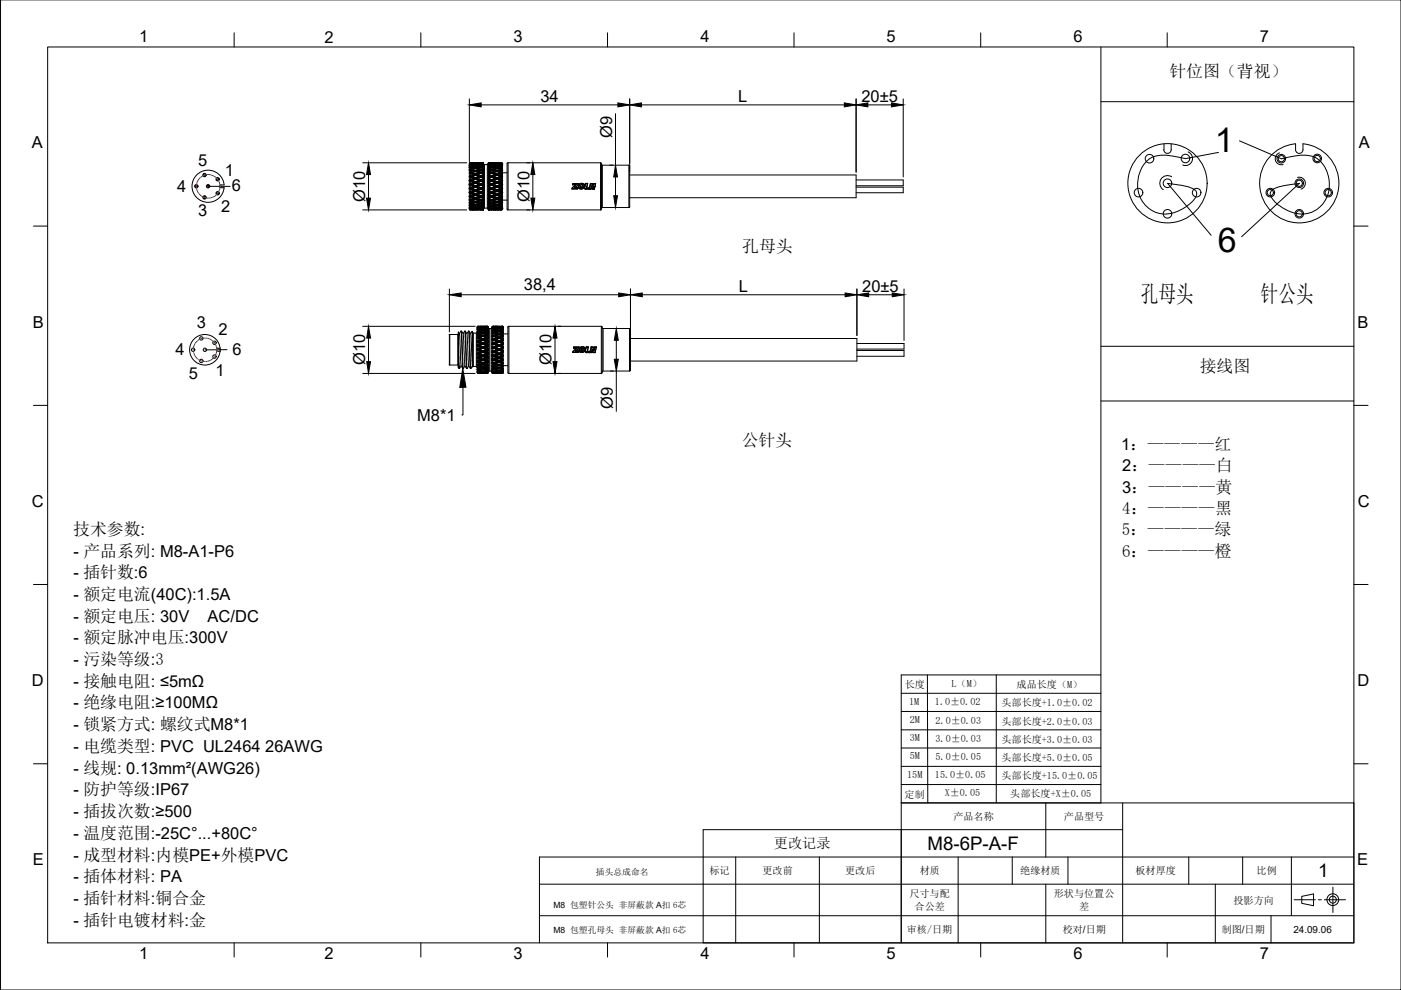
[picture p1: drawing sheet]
<svg xmlns="http://www.w3.org/2000/svg" width="297mm" height="210mm" viewBox="0 0 297 210" stroke-linecap="round" stroke-linejoin="round" font-family="sans-serif">
<defs><g id="words">
<g font-size="7.2">
<text x="257.6" y="32.3">1</text>
<text x="258.2" y="53.5">6</text>
</g>
<g font-size="5">
<text x="241.9" y="64.1">孔母头</text>
<text x="267.3" y="64.1">针公头</text>
</g>
<g font-size="4">
<text x="196.7" y="180.2">M8-6P-A-F</text>
<text x="279.5" y="186">1</text>
</g>
<g font-size="3.6">
<text x="247.9" y="16.4">针位图（背视）</text>
<text x="157.4" y="53.5">孔母头</text>
<text x="254.4" y="78.8">接线图</text>
<text x="157.3" y="94.5">公针头</text>
<text x="15.5" y="113.4">技术参数:</text>
<text x="237.9" y="113.5">5：————绿</text>
<text x="237.9" y="108.9">4：————黑</text>
<text x="237.9" y="118.1">6：————橙</text>
</g>
<g font-size="3.5">
<text x="29.5" y="8.9">1</text>
<text x="68.8" y="9">2</text>
<text x="108.9" y="8.9">3</text>
<text x="148.5" y="8.9">4</text>
<text x="188" y="8.9">5</text>
<text x="227.6" y="8.9">6</text>
<text x="267.1" y="8.9">7</text>
<text x="114.6" y="21.6">34</text>
<text x="156.5" y="21.6">L</text>
<text x="182.7" y="21.6">20±5</text>
<text x="129.8" y="29.3" transform="rotate(-90 129.8 29.3)">Ø9</text>
<text x="6.8" y="31.5">A</text>
<text x="42" y="35.1">5</text>
<text x="288.1" y="31.5">A</text>
<text x="37.5" y="40.7">4</text>
<text x="47.7" y="37.4">1</text>
<text x="49.1" y="40.5">6</text>
<text x="42" y="45.9">3</text>
<text x="46.9" y="45">2</text>
<text x="77.4" y="42.8" transform="rotate(-90 77.4 42.8)">Ø10</text>
<text x="112.3" y="42.8" transform="rotate(-90 112.3 42.8)">Ø10</text>
<text x="111.1" y="61.4">38,4</text>
<text x="156.6" y="61.9">L</text>
<text x="182.8" y="61.9">20±5</text>
<text x="6.9" y="69.4">B</text>
<text x="41.7" y="69.4">3</text>
<text x="46.3" y="71">2</text>
<text x="287.8" y="69.4">B</text>
<text x="37.2" y="75.4">4</text>
<text x="49.3" y="75.2">6</text>
<text x="77.4" y="77.4" transform="rotate(-90 77.4 77.4)">Ø10</text>
<text x="117" y="77.4" transform="rotate(-90 117 77.4)">Ø10</text>
<text x="40" y="80.3">5</text>
<text x="45.7" y="79.7">1</text>
<text x="88.5" y="89.3">M8*1</text>
<text x="129.9" y="86.8" transform="rotate(-90 129.9 86.8)">Ø9</text>
<text x="237.7" y="95.3">1：————红</text>
<text x="237.9" y="99.9">2：————白</text>
<text x="6.7" y="107.5">C</text>
<text x="237.9" y="104.5">3：————黄</text>
<text x="287.9" y="107.5">C</text>
<text x="15.6" y="118">- 产品系列: M8-A1-P6</text>
<text x="15.6" y="122.6">- 插针数:6</text>
<text x="15.6" y="127.2">- 额定电流(40C):1.5A</text>
<text x="15.6" y="131.8">- 额定电压: 30V</text>
<text x="44" y="131.8">AC/DC</text>
<text x="15.6" y="136.4">- 额定脉冲电压:300V</text>
<text x="15.6" y="141">- 污染等级:3</text>
<text x="6.8" y="145.4">D</text>
<text x="15.6" y="145.6">- 接触电阻: ≤5mΩ</text>
<text x="287.8" y="145.4">D</text>
<text x="15.6" y="150.2">- 绝缘电阻:≥100MΩ</text>
<text x="15.6" y="154.8">- 锁紧方式: 螺纹式M8*1</text>
<text x="15.6" y="159.4">- 电缆类型: PVC UL2464 26AWG</text>
<text x="15.6" y="164">- 线规: 0.13mm²(AWG26)</text>
<text x="15.6" y="168.6">- 防护等级:IP67</text>
<text x="15.6" y="173.2">- 插拔次数:≥500</text>
<text x="15.6" y="177.9">- 温度范围:-25C°...+80C°</text>
<text x="6.9" y="183.4">E</text>
<text x="15.6" y="182.5">- 成型材料:内模PE+外模PVC</text>
<text x="287.8" y="183.4">E</text>
<text x="15.6" y="187.1">- 插体材料: PA</text>
<text x="15.6" y="191.7">- 插针材料:铜合金</text>
<text x="15.6" y="196.3">- 插针电镀材料:金</text>
<text x="29.5" y="203.4">1</text>
<text x="68.8" y="203.4">2</text>
<text x="108.9" y="203.4">3</text>
<text x="148.5" y="203.4">4</text>
<text x="188" y="203.4">5</text>
<text x="227.6" y="203.4">6</text>
<text x="267.1" y="203.4">7</text>
</g>
<text font-size="3" x="164.1" y="179.9">更改记录</text>
<g font-size="2.1">
<text x="191.8" y="145.8">长度</text>
<text x="192.8" y="149.5">1M</text>
<text x="198.2" y="149.5">1.0±0.02</text>
<text x="201.7" y="145.6">L（M）</text>
<text x="212.3" y="149.6">头部长度+1.0±0.02</text>
<text x="215.5" y="145.8">成品长度（M）</text>
<text x="192.9" y="153.3">2M</text>
<text x="198.4" y="153.4">2.0±0.03</text>
<text x="212.3" y="153.6">头部长度+2.0±0.03</text>
<text x="192.9" y="157.1">3M</text>
<text x="192.9" y="161">5M</text>
<text x="198.4" y="157.3">3.0±0.03</text>
<text x="198.4" y="161.2">5.0±0.05</text>
<text x="212.3" y="157.5">头部长度+3.0±0.03</text>
<text x="212.3" y="161.4">头部长度+5.0±0.05</text>
<text x="192.3" y="165">15M</text>
<text x="198.2" y="165">15.0±0.05</text>
<text x="212.3" y="165.2">头部长度+15.0±0.05</text>
<text x="191.8" y="169.2">定制</text>
<text x="200.3" y="168.8">X±0.05</text>
<text x="202.1" y="173.8">产品名称</text>
<text x="214.2" y="168.9">头部长度+X±0.05</text>
<text x="225.6" y="173.8">产品型号</text>
<text x="150.4" y="185.3">标记</text>
<text x="161.7" y="185.3">更改前</text>
<text x="179.2" y="185.3">更改后</text>
<text x="195" y="185.3">材质</text>
<text x="216.3" y="185.3">绝缘材质</text>
<text x="240.7" y="185.3">板材厚度</text>
<text x="266.4" y="185.3">比例</text>
<text x="192.8" y="190.2">尺寸与配</text>
<text x="223.4" y="190.3">形状与位置公</text>
<text x="261.5" y="191.6">投影方向</text>
<text x="192.3" y="197.8">审核/日期</text>
<text x="193.9" y="193">合公差</text>
<text x="225.3" y="197.8">校对/日期</text>
<text x="228.8" y="193">差</text>
<text x="259" y="197.8">制图/日期</text>
<text x="274.2" y="197.8">24.09.06</text>
</g>
<text font-size="1.9" x="126.4" y="185.5">插头总成命名</text>
<g font-size="1.8">
<text x="117.3" y="192.4">M8 包塑针公头 非屏蔽款 A扣 6芯</text>
<text x="117.3" y="197.8">M8 包塑孔母头 非屏蔽款 A扣 6芯</text>
</g>
</g></defs>
<!-- layer: 0 -->
<g fill="none" stroke="#000" stroke-width=".21">
<path d="M.1 0h296.9v209.9h-296.9zM10.1 10h276.9v189.9h-276.9zM49.6 7v3M89.2 7v3M128.8 7v3M168.3 7v3M207.9 7v3M233.4 10v160.2M247.5 7v3M44.1 39.5h4.7M46.9 39.2l-.3 .3 .3 .3M46.9 39.2h.6"/>
<path d="M46.9 39.8h.6M47.5 39.2a3.4 3.4 0 0 0-5.2-2.6 3.4 3.4 0 0 0 0 5.8 3.4 3.4 0 0 0 5.2-2.6M76.9 34.5h22.1M78.1 37v5M99.5 39.9l.2 .1-.2 .1M99.5 39v.1M99.5 40v.1M99.5 38.2v.1M99.5 37.4l.1 .1M99.5 36.6l.2 .1M99.5 36v.2M99.5 21v13.3"/>
<path d="M99.5 36.7h.1M99.5 39.9h.2M99.5 36h.1M99.5 35.1h.1M99.6 36.7h.1M99.6 39.3l1.1 .3M99.6 34.6l-.1 .1M99.6 39h.1M99.6 34.6h.1M99.6 39.8l.1 .1M99.6 38.4h.1M99.6 37.3h.1"/>
<path d="M99.6 36.5h.1M99.6 35.5h-.1M99.6 34.5h.1M99.6 37.5h.1M99.7 39.3v.5l-.2 .1M99.7 39.3l-.2-.1v.7M99.7 38.4v.5l-.2 .1M99.7 38.4h-.2v.6M99.7 39.3l.8 .3-.8 .2M99.7 38.4l1 .3-1 .4-.2-.1M99.7 38.4l1 .3h.1v-.2M99.7 39.9l1.1 .5"/>
<path d="M99.7 37.5v.5l-.2 .2M99.7 37.5l-.2 .1v.6M99.7 37.5l1 .4-1 .3h-.2M99.7 36.7v.5l-.2 .2M99.7 36.7l-.2 .1v.6M99.7 36.7l1 .4-1 .3h-.2M99.7 37.3l-.2 .3M99.7 36.5l.8-.2 .2 .1-1 .3zM99.7 36v.5l-.2 .1M99.7 36l-.2 .1v.5M99.7 36l.8 .3h-.1M99.7 35.8l-.2 .2"/>
<path d="M99.7 35.4v.4l-.1 .1M99.7 35.4l-.2 .2v.4M99.7 35.3l-.2 .2M99.7 35v.3h-.1M99.7 35l-.2 .1v.4M99.7 35l-.1-.1-.1 .2M99.7 34.7l-.1 .2M99.7 34.7l-.2 .4M99.7 34.6l-.2 .3M99.7 34.6h-.1M99.7 34.6l-.2 .2M99.7 37.5l.3 .1"/>
<path d="M99.7 35l.7 .2M99.7 34.5v.1M99.7 35.3h.1M99.7 39.3l.7 .3-.7 .2M99.7 38.4l.7 .3-.7 .2M99.7 37.6l.7 .2-.7 .2M99.7 34.5l-.1 .1M99.7 34.5h.9M99.7 36.1l.7 .2M99.7 34.7l.7 .1M99.7 34.5l.7 .1M99.8 38.3a1.76 1.76 0 0 1 2 0l-1 .4z"/>
<path d="M99.8 37.5h-.1M99.8 36.7l.6 .3M99.8 36.1l.2-.1 .8 .2v.2zM99.8 35.5h.1M99.9 35l.9 .1M99.9 36h-.2M100 37.6l.8 .3-1.3 .5 .2-.1-.1-.2M100 36.6l.8 .2M100 36l.1-.1a1.7 1.7 0 0 0 1.5 .1M100 35.4l.8 .1M100 35l.8 .1M100 34.7h.8"/>
<path d="M100 34.6h.8M100.1 39.1l.7-.3 .7 .3-.7 .3zM100.1 39.1h-.1l.8 .3 .8-.3h-.1M100.1 38.2l.7-.3 .7 .3-.7 .3zM100.1 38.2h-.1l.8 .3 .8-.3h-.1M100.1 37.4l.7-.3 .7 .3-.7 .2zM100.1 37.4h-.1l.8 .3 .8-.3h-.1M100.1 36.6l.7-.2 .7 .2M100.1 35.9l.7-.2 .7 .2M100.1 35.4l.7-.2 .7 .2M100.1 34.9l.7-.1 .7 .1M100.1 34.6h1.4"/>
<path d="M100.1 34.5h1.4M100.2 34.6h.6M100.4 38.7h.1l-.8 .3M100.4 37.8h.1l-.8 .3M100.4 37h.1l-.8 .3M100.4 35.6l.1 .1M100.4 35.2h.1M100.4 34.8l-.7 .1h.9M100.4 34.8h.1M100.4 34.6h.1l-.8 .1M100.4 39.6h.3M100.4 37l-.7 .2"/>
<path d="M100.4 36.3l-.7 .2M100.4 35.6l-.7 .2M100.4 35.6l-.7-.1 .7 .1M100.4 35.2l-.7 .1M100.4 34.6h-.7M100.6 35.7h.1M100.6 35.3l-.1-.1-.8 .1v.1M100.7 35.8l-.2-.1-.8 .2v.1M100.7 39.6l-1 .3M100.7 37.1h.1M100.7 36.4h.1M100.8 34.5h.1"/>
<path d="M100.8 38.8l-1 .3 1 .4 1-.4-1-.4 1.7 .6M100.8 37.9l1.7 .6v-.1M100.8 39.6l1.2 .3M100.8 39.7l-.8 .3h.1M100.8 39.7l.8 .3h-.1M100.8 39.7l1 .3M100.8 39.4v.2l-1 .4 1 .3M100.8 39.5l-.1 .1M100.8 37.1l1 .4-1 .3-1-.3 1-.4 1.2 .4M100.8 37.1h.2M100.8 36.4l.8 .2a1.5 1.5 0 0 1-1.6 0l-.2 .1 1 .4v-.2l.8-.3 .2 .1-1 .4M100.8 36.4h.1"/>
<path d="M100.8 36.2l.8-.2 .2 .1-1 .3M100.8 35.7h.1M100.8 35.2l.8 .2M100.8 35.2h.1M100.8 36.1v.1M100.8 35.7l.7 .2M101 36.4l1 .1v.2zM101 36.4h-.1M101 35.2l1 .1M101 35.7h-.1M101.1 34.9h.9M101.1 37.8l-.1 .1 1 .3 .4-.3"/>
<path d="M101.1 37l-.1 .1 1 .3v-.1l.4-.2M101.1 36.3l.9 .2M101.1 35.7l.9 .1M101.1 35.2l.9 .1M101.1 34.8l.9 .1M101.2 39.6l.8-.3 .4 .2v.1l-.4 .2zM101.2 38.7l.8-.3 .4 .2v.1l-.4 .2zM101.2 38.7h-.1l.9 .2M101.2 37.8l.8-.3 .4 .2v.2l-.4 .2zM101.2 37.8h-.1l.9 .3M101.2 37l.8-.2 .4 .1v.2l-.4 .1zM101.2 37h-.1l.9 .2"/>
<path d="M101.2 36.3l.8-.3 .4 .2 .1 .1-.5 .2M101.2 35.2l.8-.2 .4 .2M101.2 34.8l.8-.1 .4 .1M101.2 34.6h1.2M101.2 37h.1M101.3 34.6h-.5M101.4 34.5h.2M101.6 35.4l-.8 .2-.9-.1M101.6 35l-.8 .1M101.6 34.7h-1.7M101.6 34.6h-.8M101.7 34.7l-.9 .1"/>
<path d="M101.7 36h.5M101.7 35.1l-.9 .1M101.7 34.5h.7M101.7 37.6l-.7 .3h-.2v-.3M101.8 35.5l-1 .1v.1M101.8 40l-1 .3M101.8 36.7h.2M102 39.1l.5-.3v.2zM102 39.3l-.9 .3h.1M102 38.4l-1 .3 1 .4v-.1l.5-.2M102 39.9l-.2 .1M102 37.5h.1"/>
<path d="M102 36.7l.5 .2v.2M102 36.5l.5-.2v.2M102 36l.5 .2v.2M102 36h.1M102 35.4l-.8 .2 .8-.2 .4 .2v.1M102 35.4l.5 .2v.2M102 35.3l.5-.1v.2M102 34.6h-.9l1.4 .1M102 37.5l-.5 .1M102 37.5l.1 .1M102 34.6v.1M102 35.3v.1"/>
<path d="M102 37.5l.3 .1M102 22.2h29M102.1 36.7v.1M102.1 35.5h.1M102.3 37.4h.1M102.3 36.6h.1M102.3 36h.1M102.3 37.6l.2 .1v.2M102.4 38.2h-.1l.2 .1M102.4 39.1h.1M102.4 36.6h.1M102.4 35.9h.1"/>
<path d="M102.4 35.4h.1M102.4 34.9h.1M102.4 34.6h.1M102.4 39.5l-.4-.3-1 .4 1 .2M102.4 39.1h-.1l.2 .1M102.4 38.2l.1-.1v.3zM102.4 37.4l.1 .1zM102.4 36.6l.1 .2zM102.4 35.7l-.4 .2-.9-.2-.1 .1M102.4 35.4l.1 .1M102.4 35.4h-.1M102.4 35.2l-.4 .1"/>
<path d="M102.4 34.9l.1 .2v-.2h-.5v.1l.5 .1v.2M102.4 34.9l.1 .1M102.4 34.9l-.1 .1M102.4 34.8l.1 .1M102.4 34.8l-.4 .1M102.4 34.7l.1 .2M102.4 34.6l-.1 .1M102.4 34.6h-.4M102.4 34.5l.1 .1M102.4 34.5l-.1 .1M102.4 35.7h.1M102.4 35.2h.1"/>
<path d="M102.4 34.6l.1 .1M102.5 36v.3M102.5 35.4v.3M102.5 39.4v.3l-.5 .2M102.5 39v.2zM102.5 39l-.4 .1 .4 .1M102.5 39.9l-.2 .1h.1M102.5 38.2l-.4 .1 .4 .2M102.5 37.9v.1M102.5 37.5h-.4l.4 .1M102.5 37.1v.1M102.5 36.7h-.4l.4 .2"/>
<path d="M102.5 36l-.4 .1 .4 .1M102.5 36v.1M102.5 35.4l-.4 .1M102.5 35v.2M102.5 35h-.3M102.5 34.6v.2zM102.5 34.7h-.3M102.5 34.6h.1M102.5 37.3l-.2 .1M102.5 35.9l-.2 .1M102.5 39.8l-.5 .1M102.5 38v.1"/>
<path d="M102.5 37.5v.2l-.2-.1M102.5 36.8v.1M102.5 36.5v.1M102.5 36v-.3l-.5 .2v.1M102.5 34.8h.1M102.5 34.7h.1M102.5 38.8v-.3l-.5-.2-2.5 .9 .2-.2M102.5 39.8v.3zM102.5 39.8l-.4 .2 .4 .1M102.5 37.2v.1M102.5 38.4h.1M102.5 39.8h.1"/>
<path d="M102.5 36.5l-.2 .1M102.5 37.2l-.5 .3M102.5 38l-.5 .3 .5-.2M102.5 36.5l-.5 .2M102.5 34.7l.2 .2M102.7 34.9h.6M102.7 34.9v9.2M103.3 34.9v9.2M103.5 34.7l-.2 .2M103.5 34.8h.1M103.5 34.9h.1M103.5 35.9v-.2l.8 .2v.1"/>
<path d="M103.5 36.8v.2M103.5 37.6v.2M103.5 37.9v.2l.6 .2h.2v-.2M103.5 38.8v.1l.6 .2h.2v-.2M103.5 39.3v.1M103.5 39.8v-.4l1.9-.7 1 .4-1 .5 1.1 .4-1.1 .4M103.5 38.9v.4zM103.5 39.8v.4zM103.5 39l.6 .1-.6 .2M103.5 39.8l.4 .2-.3-.1M103.5 39.8l.6 .2-.6 .1M103.5 38.6h.1"/>
<path d="M103.5 38.1v.3zM103.5 38.1l.6 .2-.6 .1M103.5 37.8h.1M103.5 37.8v.1M103.5 37.3v.3zM103.5 37.2l.6 .3-.6 .2M103.5 36.5v.3zM103.5 36l.1-.1-.1 .2M103.5 35.7l.8 .1M103.5 35.3v.2zM103.5 35.2l.8 .1M103.5 34.9v.2z"/>
<path d="M103.5 34.8l.8 .1M103.6 34.7h.1M103.5 34.6h.1M103.5 34.7v.1M103.5 38.6v.1M103.5 34.6h.2M103.5 39.7l.8 .2M103.5 36.5l.8 .2M103.6 36.5l.5 .2-.6 .2M103.6 34.5h1.6M103.6 34.9h.2M103.6 39.5l.7-.2 .6 .3-.6 .2z"/>
<path d="M103.6 38.6l.7-.2 .6 .3-.6 .2zM103.6 39.5l.7-.3 1 .4-1 .3M103.6 39.6l.7 .3M103.6 39.2l.3-.1-.4 .2M103.6 38.6l.7-.3 2.2 .9M103.6 37.8l.7-.3 .6 .3-.6 .3zM103.6 38.3l.3-.1-.4 .2M103.6 37.4h.3l-.4 .1M103.6 37l.7-.2 .6 .2-.6 .2zM103.6 37l-.1 .1M103.6 36.7l.3-.1-.4 .2M103.6 36.2l-.1 .2"/>
<path d="M103.6 36h.3M103.6 35.6l-.1 .1M103.6 35.4h.3M103.6 35.1l-.1 .2M103.6 34.9l.3 .1M103.6 34.7h.3M103.6 34.5l-.1 .1h.8M103.6 34.5l-.1 .1M103.6 34.5l.3 .1M103.6 39l.2 .1M103.6 38.2h.2M103.6 36.5l.2 .1"/>
<path d="M103.6 35.3l.2 .1M103.6 34.6h.2M103.8 37.4l-.2-.1 .2 .1M103.8 35.9h-.2h.2M103.9 35.4l-.4 .1v.2M103.9 36h-.4v.3l.8 .2M103.9 35h-.4v.2M103.9 34.7l-.4 .1M103.9 36l.2 .1M103.9 35.4l.2 .1M103.9 35l.1 .1M103.9 34.7h.1"/>
<path d="M104 36h.2M104 34.5h.5M104 37.6l-.5 .2M104.1 37.5h.2M104.1 36.7l1.2 .4-1 .3-.8-.2v-.1M104.3 35.3l-.8-.1v.2M104.3 36l.7 .3a1.54 1.54 0 0 1-1.5 0v.2M104.3 39.3l.8 .3-.8 .2M104.3 39.9l1.1 .4M104.3 38.4l1 .3-1 .4-.8-.4M104.3 37.5h.1M104.3 36.5l.8-.2 .2 .1-1 .3z"/>
<path d="M104.3 36l-.7 .3M104.3 35.4l-.7 .3M104.3 35.4l.7 .2zM104.3 35l-.7 .2M104.3 34.9l-.8-.1v.2M104.3 34.7l-.8 .2M104.3 34.6h.8zM104.3 34.6l-.8 .1M104.3 37.5l.2 .1M104.3 37.5l-.4 .1M104.3 37.2v.3M104.3 36l.6 .3"/>
<path d="M104.3 36l-.7 .2M104.3 35l.6 .2M104.3 34.7l.6 .1M104.3 36.7l.2-.1 .9 .3v.2zM104.3 36.1l.2-.1 .9 .2v.2zM104.3 36.7v.1M104.4 35.5h.1M104.4 35.5l1 .1 .8-.2 .2 .1-.6 .1M104.5 35.1h.9M104.5 36h-.2M104.5 37.4l-.2 .1 1.1 .3v-.2M104.5 36.6l.9 .2"/>
<path d="M104.5 36l.9 .1M104.5 35.4l.9 .1M104.5 35l.9 .1M104.5 34.7h.9M104.5 34.6h.9M104.5 37.6h.1M104.6 37.6l.7 .3-1 .3-.8-.2M104.7 39.1l.7-.3 .7 .3-.7 .3zM104.7 39.1h-.2l.9 .3M104.7 38.2l.7-.3 .7 .3-.7 .3zM104.7 38.2h-.2l.9 .3M104.7 37.4l.7-.3 .7 .3-.7 .2z"/>
<path d="M104.7 37.4h-.2l.9 .3 .8-.3h-.1M104.7 36.6l.7-.2 .7 .2M104.7 35.9l.7-.2 .7 .2M104.7 35.4l.7-.2 .7 .2M104.7 34.9l.7-.1 .7 .1M104.7 34.6h1.4M104.7 34.5h1.4M104.8 34.6h.6M104.9 39.6h.5l1 .4-1 .3M104.9 38.7h.2l-.8 .3-.7-.3M104.9 37.8h.2l-.8 .3-.7-.3M104.9 37h.2l-.8 .3-.7-.3"/>
<path d="M104.9 34.6a1.56 1.56 0 0 0-1.4 0M105.1 35.7l-.8 .2 .8-.2 .1 .1M105.1 35.2l-.8 .1M105.1 34.8l-.8 .1M105.1 34.9h-.8v.1M105.1 35.7h.2M105.2 35.3l-.1-.1-.8 .1v.1M105.3 37.1h.1M105.3 36.4h.1M105.4 34.5h.1M105.4 35.7l-.8 .3M105.4 37.9l-1.9 .6"/>
<path d="M105.4 38.8l-1.1 .3 1.1 .4 .8-.4h-.1M105.4 39.7l-.9 .3h.2M105.4 39.7l.8 .3h-.1M105.4 39.7l-1.1 .3 1.1 .3M105.4 37.9l-1.1 .4 1.1 .4v-.2l.8-.3h-.1M105.4 37.9l1 .4-1 .4 1.1-.4M105.4 37.1l1 .4-1 .4-.8-.3M105.4 37.1l1.1 .4M105.4 37.1h.1M105.4 36.4l.8 .2-.8 .3 .8-.3 .2 .1-1 .4M105.4 36.4h.1M105.4 35.2h.1"/>
<path d="M105.4 37.1l-.8 .3M105.4 35.7l.7 .2M105.5 36.4h-.1M105.5 35.8l.2-.1 .7 .1M105.6 35.3l.1-.1 .7 .1M105.6 35.7h-.2M105.6 34.9h.8M105.7 36.3l.6 .1M105.7 35.7h.6M105.7 35.2h.6M105.7 34.8l.6 .1M105.8 34.6h.5"/>
<path d="M105.8 39.6h-.1l.7 .2M105.9 34.5h.3M105.9 34.6h-.5M106.2 37.6l-.8 .3 1.1 .4M106.2 36l-.8 .2M106.2 35.4l-.8 .1v.2M106.2 35l-.8 .1M106.2 34.7h-1.7M106.2 34.6h-.8M106.2 34.7l-.8 .1M106.2 36l.3 .1M106.3 35.1h-.9v.1"/>
<path d="M106.3 37.6h-.1M106.3 39.3l-.5 .3 .5 .2M106.3 38.5l.2-.2v.8l-.2-.3zM106.3 38.5l-.5 .2 .5 .1M106.3 37.6l.2-.1v.7l-.2-.2zM106.3 36.8h.2v.6l-.2-.3zM106.3 35.5l.2 .1v.4zM106.3 34.6h-.6h.7M106.3 36.8l-.5 .2M106.3 36.1l-.9 .3M106.3 35l-.5 .2M106.3 34.7l-.5 .1"/>
<path d="M106.4 36.1h.1v.6l-.2-.3zM106.4 36.1l-.2-.1-.8 .2M106.4 34.6l.1 .1M106.4 34.5h.1M106.4 39.3l.1-.1v.7l-.2-.1zM106.4 39l-.9-.3 1 .4M106.4 38.1l-.9-.2 1 .4M106.4 37.6l-.7 .2 .6 .2M106.4 37.3l-.7-.3-.2 .1 1 .4M106.4 36.8l-.7 .2 .6 .1M106.4 36.7l.1 .1M106.4 36.5l-.7-.2-.2 .1 1 .3"/>
<path d="M106.4 35.3l.1 .2M106.4 35.3l-.1-.3 .2 .2v.3M106.4 34.9l.1 .2M106.4 34.9l-.1-.2 .2 .1v.3M106.4 34.6l.1 .2M106.4 34.6h-.1l.2 .2M106.4 36.1l-.7 .2M106.4 38.4l-.7 .3h.1M106.5 39.2l-1 .4 .9-.3M106.5 36.6h1M106.5 34.8v.1M106.5 35.1v.1"/>
<path d="M106.5 35.5v.1M106.5 36.7v.1M106.5 40h.1M107.7 34.5l-.2 .1v9.8l.2 .1M107.7 34.5h19.6M107.7 34.5v10M113 37v5M121.4 39.2l.1-.3h1.2l-.2 .4-.5 .5h.5v.3h-1.2l.1-.3M121.5 38.9h1.2M121.5 39h1.1l-.1 .3M121.5 39v.1M121.5 39v.2"/>
<path d="M121.8 39.5l-.5 .3M121.8 39.5l.4-.4zM121.9 39.8h.6l-.1 .2h-1.1M122 39.8h-.1M122 39.2l.2-.1-.8 .1h.6l-.7 .6v.3M122.2 39.5l-.3 .3M122.5 39.3l-.6 .5M122.5 39.8v.3M122.8 39.3h.1M122.8 39.3a.55 .55 0 0 1 .6-.4 .55 .55 0 0 1 .5 .4l-.2 .4M122.8 39.3a.52 .52 0 0 0 .2 .7 .52 .52 0 0 0 .7-.3M122.8 39.3l-.1 .5 .3 .2 .6-.1 .1-.2"/>
<path d="M122.9 39l.4-.2a.54 .54 0 0 1 .6 .3 .54 .54 0 0 1-.2 .7 .61 .61 0 0 1-.9 .2 .61 .61 0 0 1 0-1zM123 39.7h.1M123 39.6l.1 .2 .2-.1M123 39.6v.1M123.1 39.3l.2-.2 .2 .1-.2 .6-.3-.1zM123.4 39.7h.1M123.4 39.7v.1M123.6 39.3h.1M123.6 39.3l-.3 .4M123.6 39.3l-.3-.2a.28 .28 0 0 0-.2 .1 .28 .28 0 0 0-.1 .3v.1M123.7 39.7h.1M123.9 39.8l.2 .3z"/>
<path d="M124.1 38.9h.5l-.2 .9h.6l-.1 .3h-.9l-.1-.1zM124.1 38.9v.1M124.1 39l-.2 .8M124.1 39h.5M124.3 39.8l.6 .1M124.4 39.8h-.1M124.6 38.9l-.3 .9M124.9 39.8l-.1 .3h-.7M125 39.8l-.1 .3M125.1 39.5l-.2 .6M125.2 38.9h.4l.2 .7 .1-.7h.4l-.3 1.2M125.2 38.9l-.3 1.2h.4l.1-.5 .2 .5"/>
<path d="M125.2 38.9v.1M125.2 39l-.1 .5M125.2 39h.3M125.4 39.6v-.2l-.1 .7M125.4 39.4l.2 .7M125.5 39l.2 .5M125.6 38.9l-.1 .1M125.7 39.5l.1 .3M125.8 39.5v.3v-.2M125.9 38.9v.1M125.9 39l-.1 .5M125.9 39h.4"/>
<path d="M126.3 38.9l-.3 1.2M127.3 34.5l.2 .2v9.6l-.2 .2M127.3 34.5v10M127.5 34.8l.2 .2M127.7 35h5.6M127.7 35v9M130.5 24.1v10.9M130.5 37.5v4M133.3 35l.2 .2M133.3 35v9M133.5 21v23h-.2M133.5 37.1h48v4.8h-48"/>
<path d="M136 22.2h43M181.5 38.2h10v1.2h-10M181.5 39.7h10v1.2h-10M181.5 21v15.5M184 22.2h5M191.5 21v16.5M233.4 21.6h53.6M246.8 30.5v1.3M248.3 30.5v1.2a.78 .78 0 0 1-.8 .8 .78 .78 0 0 1-.8-.8M248.4 37.5a1.63 1.63 0 0 0-2.2 .5 1.63 1.63 0 0 0 .4 2.2M251.9 32.2a1.5 1.5 0 0 1 .8 2 1.5 1.5 0 0 1-1.9 .8M258.3 32.3l-6.9 1.3-1.3-.2a8.6 8.6 0 0 0-6 .1 6.8 6.8 0 0 0 .1 11.1 6.7 6.7 0 0 0 7.5-1l1.3-1a1.5 1.5 0 0 0 .3-2.4l-1.7-.7-4-.6 9.2 11"/>
<path d="M262.8 29.9l8.9 3.8 1.3-.3a8.6 8.6 0 0 1 6 .1 6.8 6.8 0 0 1-.1 11.1 6.8 6.8 0 0 1-7.6-1l-1.2-1a1.74 1.74 0 0 1-.6-2.1l.4-.4 1.3-.5 4.3-.7-12.2 11.3M271.3 32.4a1.29 1.29 0 0 0-.9 1.6 1.29 1.29 0 0 0 1.6 .9M275.1 37.6a1.29 1.29 0 0 1 1.6 .9 1.29 1.29 0 0 1-.9 1.6M276.2 30.5a8.4 8.4 0 0 1 6.5 12.7 8.4 8.4 0 0 1-14.3 .1 8.4 8.4 0 0 1 6.3-12.8v1.2a.78 .78 0 0 0 .8 .8 .78 .78 0 0 0 .8-.8v-1.2M7.1 47.9h3M76.9 44.5h22.1M99.5 40.7l.2 .1-.2 .2M99.5 40.8v.1M99.5 41.5l.2 .1M99.5 42.3h.1M99.5 43.1l.1 .1 .1-.1M99.5 43.1v.4l.2 .1v-.3l-.1-.1"/>
<path d="M99.5 42.9v.1M99.5 43.6l.1 .1 .1-.1M99.5 43.6v.4h.2l-.1-.3M99.5 44l.1 .2 .1-.2M99.5 44v.2l.2 .1-.1-.1M99.5 44.2l.1 .2h.9M99.5 44.3l.1 .2M99.5 43v.1M99.5 43.9v.1M99.5 44.3h.1M99.5 40.7l.2 .1M99.5 43.6h.1"/>
<path d="M99.5 44h.1M99.6 41.6h.1M99.6 42.3l.1 .1M99.6 43.5l-.1 .1M99.6 44.4v.1M99.6 41l.1-.1 1 .3M99.6 44.4l.1 .1h-.1M99.6 44.5h.1M99.6 42.6h.1M99.6 40.7h.1M99.6 41.8h.1M99.6 42.3h.1"/>
<path d="M99.6 43l-.1 .1M99.7 40.1v.6h-.2M99.7 40.1h-.2v.6M99.7 40.1l.8 .3M99.7 40.1l1 .3M99.7 41v.5h-.2M99.7 41h-.2v.5M99.7 40.8l1.1 .4M99.7 41l.8 .3M99.7 41.6h.1M99.7 41.8v.5h-.2M99.7 41.8l-.2-.1v.6"/>
<path d="M99.7 41.8v-.1l1 .3M99.7 42.4l1 .3-.2 .1-.8-.2zM99.7 42.6v.4l-.2-.1M99.7 42.6l-.2-.2v.5M99.7 43.2l1 .1M99.7 43.8h.9M99.7 44.2h.9M99.7 42.3v.1M99.7 40.1h-.1M99.7 41.8l.8 .3M99.7 43l.2 .1M99.7 40.2l.7 .2-.7 .3"/>
<path d="M99.7 41.1l.7 .2-.7 .2M99.7 41.9l.8 .2M99.7 42.6l.8 .2-.8 .2M99.7 43.3l.8 .1M99.7 43.8l.8 .1M99.7 44.2l.8 .1M99.7 44.5h2M99.8 43l.2 .2M99.8 43.6h.1M99.9 43.6l.1 .1M99.9 44h.9l-.7 .1M100 43.2h.1"/>
<path d="M100 44.1h.1M100 44.4h.1M100 44.5h.8M100.1 43.2l.7 .1M100.1 41.7l.6 .2M100.1 40l.7-.3 .7 .3-.7 .3zM100.1 40.9l.7-.3 .7 .3-.7 .3zM100.1 41.7l.7-.2 .7 .2-.7 .3zM100.1 42.5h-.1l.8 .2M100.1 42.5l.7 .2 .7-.2M100.1 43.2l.7 .1 .7-.1M100.1 43.7l.7 .2 .7-.2"/>
<path d="M100.1 44.1h1.4M100.1 44.4h1.4M100.1 41.4l-.4 .2M100.4 41.3h.1M100.4 44.3h-.7l.8 .2M100.4 42.1l-.7 .2M100.4 40.4h.1M100.4 42.8l-.7 .2M100.4 43.4l-.7 .2M100.4 44h-.7M100.4 44.5h-.7M100.4 44.5h.8"/>
<path d="M100.4 43.9l-.7 .1M100.5 40.4l-.8 .3M100.5 42.1l-.8 .2M100.5 41.3l-.3 .1M100.7 40.4l-1 .3M100.7 40.4h.1l-1 .4a1.76 1.76 0 0 0 2 0M100.7 40.4h-.2M100.7 41.2l-.2 .1M100.7 41.2l-.6 .3M100.7 42l-.2 .1M100.7 42.7h.1M100.7 43.3l-.1 .1"/>
<path d="M100.8 40.4l1.2 .3M100.8 40.6l-.8 .3h.1M100.8 41.2l.6 .2M100.8 41.2h-.1M100.8 41.5l-.8 .2h.1M100.8 41.2l-1 .4a1.76 1.76 0 0 0 2 0M100.8 42h-.1M100.8 42h.2M100.8 42.1l1 .2-.2 .2-.8-.3zM100.8 42.1l-1 .2 .2 .2 .8-.3M100.8 42.2l-.7 .3M100.8 42.3l.8 .2-.8 .2"/>
<path d="M100.8 42.7v.2l-.8 .3M100.8 43l.8 .2M100.8 43.5l.8 .2 .2-.1M100.8 43.5l.8 .2M100.8 43.5l-.8 .2M100.8 43.9h.1M100.8 43.9l.9 .1M100.8 44l.8 .1M100.8 44.3h.9M100.8 44.3h-.9M100.8 44.3l-.7 .1M100.8 44.3l.8 .1"/>
<path d="M100.8 42v.1M100.8 44.2v.1M100.8 42.7l-.9 .3M100.8 42.7l.3 .1M100.9 42.7h.1M100.9 43.3l.1 .1M101 42.7l1-.3v.2l-.9 .2zM101 43.3l1-.1-.8 .2M101 43.8l.1 .1M101.1 42.8h.1M101.1 43.4h.1M101.1 43.9l.1 .1"/>
<path d="M101.1 44.3h.1M101.1 44.5h.1M101.1 44.4v.1M101.2 42.1l.8 .2M101.2 42.8l.5 .2M101.2 40.4l.8-.2 .4 .2v.1l-.4 .2zM101.2 41.3l.8-.3 .4 .2v.2l-.4 .1zM101.2 42.1l.8-.2 .4 .2v.1l-.4 .1zM101.2 43.4l.8 .2M101.2 44.5h1.2M101.4 41.4l.6 .2M101.4 41.4h.1"/>
<path d="M101.5 43.2l-1.5 .5M101.6 44.5h-.8M101.8 40.8l-1-.4v.2l.8 .3h-.1M101.8 40.8l-1 .4M101.8 41.6l-1-.3v.1l.8 .3h-.1M101.8 43l-.2 .2-.8-.3-.7 .3M101.8 41.6l-.9 .3M101.9 44.5h.5M102 44.1l.5 .1v-.2v.1M102 43v.2l.5 .2v-.3M102 40.2l-.9 .2h.1M102 40.8h-.2"/>
<path d="M102 41l-.9 .3h.1M102 41.6h-.2M102 41.9l-.9 .2h.1M102 41.6h.1M102 42.3h.1M102 42.4l.5 .2v.1l-.5-.1-.8 .2M102 42.6l.5 .1M102 43h.1M102 43.3l.5 .1M102 43.6v.1l-.9 .2M102 43.8l.5 .1-.5 .1h-.8M102 44.1l-.9 .1"/>
<path d="M102 44.1l-.8 .2M102 44.2h.5M102 44.3l-.9 .2M102 44.4h.5M102 41.5v.2l.5 .1M102 43l.2 .1M102 43l-.3 .1M102.1 43h.1M102.1 43.6h.1M102.2 41.5l-.2 .1M102.3 42.5h.1M102.3 43.2h.1"/>
<path d="M102.3 43.7h.1M102.3 44.1h.1M102.3 44.4h.1M102.3 44.5h.1M102.3 41.7l.2 .1M102.3 43.2h.2M102.4 40h.1M102.4 44.1h.1M102.4 42.5h.1M102.4 40.9h.1M102.4 41.4h.1M102.4 41.7h.1"/>
<path d="M102.4 44.4h.1M102.4 41.7l.1 .1M102.4 41.7l.1-.2v.3M102.4 42.5l.1-.2v.2M102.4 42.8v.1l-.4 .1-.8-.2M102.4 43.4l-.4 .2-.8-.2M102.4 44.3h-1.2M102.5 41.4v.1M102.5 40.8v.2zM102.5 40.8l-.2 .1h.1M102.5 41.6l-.2 .1h.1M102.5 44.5h-.1"/>
<path d="M102.5 41.4h.1M102.5 44.1h-.1M102.5 43.8v.3l-.3-.1M102.5 43.4v.2l-.2 .1-.2-.1M102.5 42.5v.1M102.5 42.1v.1M102.5 41.8v.2l-.5-.2v-.1l-1 .3 .1 .1M102.5 41.1l-.5-.3 .5 .4-.5-.2v-.1l-1 .3 .4 .2M102.5 40.7l-.5 .1M102.5 40.2l-.5-.2 .5 .3-.5-.3-1 .4 1 .3M102.5 44.2v.1M102.5 44.1l-.1 .3"/>
<path d="M102.5 40.3v.2l-.5 .2M102.5 40.7l-.4 .1 .4 .2M102.5 41.2l-.1 .2M102.5 41.5l-.4 .1 .2 .1M102.5 42v.2l-.5 .1M102.5 42.2l-.4 .1 .4 .1M102.5 42.7l-.1 .2M102.5 42.9l-.2 .3-.2-.2M102.5 43v.2v-.1M102.5 43.3v.2l-.5 .1M102.5 43.6v.1v-.1M102.5 43.6v.3l-.5-.2-.8 .3"/>
<path d="M102.5 43.8v.2h-.5M102.5 44.3h-.3M102.5 44.3l-.1 .1M102.5 44.3l-1.3 .2M102.5 44.4l-.1 .1M102.5 40.7h.1M102.5 42.2v.1M102.5 42.8v.1M102.5 44.3h.1M102.5 42.9l-.5 .1M102.7 44.1l-.2 .1M102.7 44.1h.6"/>
<path d="M103.3 44.1l.2 .2M103.5 44.1h.1M103.5 40.3l.8-.3-.8 .2v.1M103.5 40.6l.8 .2M103.5 41.1l.8-.3-.8 .3v.1M103.5 41.3v.1M103.5 41.8l.1 .3M103.5 42.1v.1M103.5 42.5v.1M103.5 43.4h.1M103.5 43.7h.1M103.5 40.3v.1"/>
<path d="M103.5 40.5h.1M103.5 40.7v.3zM103.5 40.7l.4 .2-.3-.1M103.5 40.7l.6 .1-.6 .2M103.5 41.3h.1M103.5 41.2v.1M103.5 41.5v.3zM103.5 41.8h.1M103.5 41.6l.4 .1h-.3M103.5 41.5l.6 .1-.2 .1M103.5 42.3l.1 .3zM103.5 42.6h.1"/>
<path d="M103.5 42.3h.6l-.2 .2-.4-.2M103.5 42.7l.1 .2M103.5 43l.4 .2 .2-.2M103.5 42.9l.1 .3-.1-.2M103.5 43.3v.1l.8 .2 .6-.2-.6 .2v.1M103.5 43.4v.2l.4 .1 .2-.1M103.5 43.5l.1 .2-.1-.1M103.5 43.7v.2l.8-.2M103.5 43.9h.1M103.5 43.9l.1 .1M103.5 43.9v.1M103.5 44l.1 .2-.1-.2"/>
<path d="M103.5 44v.3l.8-.3M103.5 44.3h.5M103.5 44.3l.1 .1zM103.5 44.4l2.8 .1M103.5 44.5h.1M103.5 40.4v.1M103.5 43.8v.1M103.5 44h.1M103.5 41.3l.2 .1M103.6 42.9l.7 .2M103.6 40.4l.7-.2 .6 .2-.6 .3zM103.6 40.4l.7-.4 1 .4"/>
<path d="M103.6 40.5l.7 .2M103.6 41.3l.7-.3 .6 .3-.6 .2zM103.6 42.1l.7-.2 .6 .2-.6 .2zM103.6 42.4l.3 .1-.3 .1M103.6 42.8l.7 .2 .6-.2M103.6 43.1l.3 .1M103.6 43.7h.3M103.6 44h1.3M103.6 44.1h.3M103.6 44.3h1.3M103.6 44.3l-.1-.1v.1M103.6 44.4h.3"/>
<path d="M103.6 44.5h2.7M103.6 43.9v.1M103.7 41.4l.6 .2M103.7 41.4h.1M103.8 40l-.2 .1M103.8 40.9l-.2 .1M103.8 41.7l-.2 .1M103.8 42.5h-.2M103.8 43.2h-.2h.2M103.8 43.7h-.2M103.8 44.1l-.2 .1M103.8 44.4h-.2"/>
<path d="M103.9 44.5h-.3M103.9 41.7l-.4 .1M103.9 41.7l-.3 .1M104 44h-.5M104.1 41.6h.2M104.1 42.3h.2M104.2 43l-.2 .1M104.3 43.1v.1l-.8 .2v-.2M104.3 40.2l.8 .2M104.3 40.8l1.1 .4M104.3 41l.8 .3M104.3 41.6h.1"/>
<path d="M104.3 41.9l.8 .2M104.3 42.3h.1M104.3 42.4l1 .3-.2 .1-.8-.2zM104.3 42.4l-.8 .2v.2l.8-.2 .8 .2-.8 .3M104.3 42.6l-.8 .2v.2M104.3 43.3l-.8 .1M104.3 43.7l.9 .1M104.3 43.7l-.7 .2M104.3 43.8l.8 .1M104.3 44.2l-.8 .1M104.3 44.3l-.8 .1M104.3 44.4l.8 .1"/>
<path d="M104.3 41.5v.2l-.8 .2M104.3 43l.2 .1M104.3 42.3l1.1-.2v.1l-.9 .3zM104.4 43.6h.1M104.5 44v.1M104.5 44.3v.1M104.5 41.7l-.2-.1 1.1-.3v.1l-.9 .3h.2M104.5 42.5h.2M104.5 43.7h.2M104.5 44.1h.2M104.5 44.5h.9M104.6 43.2l.8 .1"/>
<path d="M104.6 41.7l.7 .2M104.7 40l.7-.3 .7 .3-.7 .3zM104.7 40.9l.7-.3 .7 .3-.7 .3zM104.7 41.7l.7-.2 .7 .2-.7 .3zM104.7 42.5l.7 .2 .7-.2M104.7 43.2l.7 .1 .7-.1M104.7 43.7l.7 .2 .7-.2M104.7 44.1h1.4M104.7 44.4h1.4M104.9 41.3h.2M104.9 42.1h.2M104.9 40.4h.2"/>
<path d="M105.1 40.4l-.8 .3M105.1 42.1l-.8 .2M105.1 44.4l-1.6 .1M105.1 41.3l-.3 .1M105.1 44.2l-.8-.1 .8 .2M105.2 43.3l-.9-.1 .8 .2M105.3 40.4l-1 .3M105.3 41.2l-1-.3-.7 .4M105.3 42l-1-.3v.1l-.7 .3M105.3 41.2l-1 .4M105.3 40.4h-.2M105.3 41.2l-.2 .1"/>
<path d="M105.3 42l-.2 .1M105.3 42.7h.1M105.3 43.3l-.2 .1M105.4 40.6l-.9 .3h.2M105.4 40.4h-.1M105.4 41.2h-.1M105.4 41.5l.8 .2M105.4 41.2l1 .4-.2 .1M105.4 42h-.1M105.4 42h.1M105.4 42l1 .3-.2 .2-.8-.3M105.4 42.2l-.7 .3"/>
<path d="M105.4 42.3l.8 .2-.8 .2M105.4 42.7v.2l-.9 .3-.1-.2M105.4 43l.8 .2M105.4 43.5l.8 .2 .2-.2M105.4 43.5l-.9 .2-.1-.1M105.4 43.5l-.7 .2M105.4 43.5l.8 .2M105.4 43.9h.1M105.4 43.9l-.9 .2M105.4 44l.8 .1M105.4 44.2l-.9 .2M105.4 44.3h.8"/>
<path d="M105.4 44.3l.8 .1M105.4 44.3l-.9 .1M105.4 44.5h.8M105.4 42.7h.1M105.5 43.3l.1 .1M105.7 44.5h.6M105.7 42.8l.7 .2-.2 .2a1.89 1.89 0 0 0-1.6 0h-.1M105.8 40.4h-.1l.7 .3M105.8 41.3l.5 .2M105.8 42.1l.5 .2M105.8 43.4l.5 .2M105.8 44h.5"/>
<path d="M105.8 44.3h.5M106 41.4h.1M106 41.4l.4 .1M106.1 40.9h.1l-.8-.3v-.2l-1.1 .4a1.76 1.76 0 0 0 2.1 0l-1-.4 1.1 .5M106.1 41.7h.1M106.1 43.2l-.7 .2v.1M106.2 41.7l-.8 .3M106.3 44h-.9l-.7 .1M106.3 40.3l-.5 .1 .5 .3M106.3 41.1l-.6 .2 .3 .1-.6-.2M106.3 41.9l-.6 .2 .8 .2M106.3 42.7l-1.8 .3"/>
<path d="M106.3 43.3l-.6 .1M106.3 43.8l-.6 .1M106.3 44.2l-.6 .1M106.4 44.4h.1M106.4 40.1l.1-.1v.8l-.2-.1zM106.4 43.2l-.9 .1M106.4 44.4l-.1 .1 .2-.3v.2h-.8M106.5 41.7v.6h-.1l-.1-.4zM106.5 40l-1 .4 .9-.3M106.5 40.9v.7l-.2-.1v-.4zM106.5 40.9l-1 .3 .9-.2M106.5 41.7l-1.1 .2"/>
<path d="M106.5 41.7l-1 .3 .2 .1 .7-.3M106.5 42.4v.6h-.1l-.1-.3zM106.5 42.4l-1 .3 .2 .1 .7-.2M106.5 43l-.2 .3M106.5 43v.6h-.2v-.3M106.5 43.5l-.1 .3h-.8M106.5 43.6v.3l-.2 .1 .1-.2M106.5 44l-.1 .2h-.8M106.5 43.9v.3l-.2 .1 .1-.1M106.5 44.3l-.2 .2M106.5 42.4h1M106.5 42.3v.1"/>
<path d="M106.5 43h.1M106.5 43.5h.1M106.5 40.8l-1.1 .4M106.5 43l-.3 .1M107.7 44.5h19.6M124.1 40.1h.1M124.1 40h.7M125 40.1h.3M125.3 40.1h.1M125.6 40.1h.4M125.6 40.1h.1M126 40.1h.1"/>
<path d="M129.3 44h.6M133.3 44h-5.6l-.2 .2M287 47.9h3.1M46.2 73.8l-.3 .3 .3 .3M46.2 74.5h.5M46.2 73.8h.5M48.1 74.1l-4.6 .1M76.9 69.2h23.8M76.9 79.2h23.8M78.1 71.7v5M95.2 77.3l.1 .1M95.3 61.3v9.1"/>
<path d="M95.3 71v6.3M95.3 70.9l-.1 .1M95.4 77.4v-6.5h1.7v6.5M95.4 77.4h1.7M97 70.9l.1 .1M97.1 77.3l-.1 .1M97.2 77.9l.1 .2M97.2 70.4l.2 .3M97.4 77.7l-.2-7.3 .1 7.4h-.2l.3 .3M97.4 70.7l.4 6.9M97.4 77.7v.4M97.7 70.2l.4 7.9"/>
<path d="M97.8 77.6l.3 .5M97.8 77.6l-.4 .5M97.8 62.5h33.4M97.8 70.2l-.4 .5M97.9 70.2l.3 7.9M97.9 70.2l.3 .5M98.1 78.1h.1M98.2 70.7l.4 6.9M98.2 70.7l.3-.5 .5 .5M98.5 70.2l.4 7.9M98.6 77.6l.3 .5M98.6 77.6l-.4 .5"/>
<path d="M98.6 70.2l.4 7.9M98.9 78.1h.1M99 70.7l.4 6.9M99 70.7l.3-.5 .5 .5 .4 6.9M99.3 70.2l.4 7.9M99.4 77.6l.3 .5M99.4 77.6l-.4 .5M99.4 70.2l.5 7.9M99.7 78.1h.2M99.8 70.7l.3-.5 .1 3.4M100.1 70.2l.2 .4M100.1 77.7l-.1 .2"/>
<path d="M100.2 77.6l-.1 .1M100.2 73.6l.1 4.1-.1-.1M100.2 77.6l-.3 .5M100.2 70.4v3.2M100.3 77.7h-.1M100.4 70.6h.6M100.4 77.7h.6M100.4 70.6v7.1M101 77.7l.2 .2M101 70.6v7.1M101.2 74.9l1.2 .5-1-.4 1-.4-.8 .4h.1M101.2 74.1h.1"/>
<path d="M101.2 75h.1M101.2 74.9v.1M101.2 75.7v.1M101.2 76.7l.2 .2-.1 .4-.1-.1zM101.2 76.5v.1M101.2 76.6h.1M101.2 71.6v.1M101.2 77.4v.1M101.2 77.3v.1M101.2 70.9v.1M101.2 77.9v.2M101.2 70.3v.1"/>
<path d="M101.2 78.4v.2M101.2 78.4v.3l.2 .1-.1-.2M101.2 78.7v.2M101.2 78.8l.2 .3-.1-.2M101.2 70.4h.1M101.2 69.9h.1M101.2 72.4h.1M101.2 73.2v.1M101.2 77.4v1M101.2 75.7h.1M101.2 71.6h.1M101.2 77.3h.1"/>
<path d="M101.2 77.9h.1M101.2 78.4h.1M101.2 70.4l-.2 .2M101.2 79.1v-.2l.1 .2M101.2 74.1l1.2 .3M101.2 74.3l1.1 .3M101.2 73.4l1.2 .4M101.2 74v.2v-.1M101.2 75.1l1.1 .3M101.2 72.5l1.2 .4M101.2 73.1v.2M101.2 76v-.2l1.1 .4"/>
<path d="M101.2 75.7l.9 .3M101.2 72.3v.2M101.2 71.7h.2M101.2 76.6h.2M101.2 76.8v-.2l1.1 .3-.2 .2-.8-.3M101.2 76.6v.1M101.2 71.7h.1M101.2 77.3l1.1 .3-.2 .1-.9-.2zM101.2 77.9l.1 .2 .9 .1M101.2 78.5v.1h1M101.2 69.7v.2M101.2 78.8l.9 .2"/>
<path d="M101.2 79.1h.1M101.2 69.2v.2M101.2 70.2v.1M101.2 70.8v.2M101.2 71.5v.2M101.3 74.3l.8 .3h-.2M101.3 73.4l1 .3-1.1 .4M101.3 72.5l1 .4-1.1 .3M101.3 75.2l.8 .3-.7-.3M101.3 71.7l1 .4-1.1 .3M101.3 76l.8 .3 .2-.1M101.3 71l1 .3-1.1 .3"/>
<path d="M101.3 78.1l.1 .1M101.3 69.2h1.1M101.3 79.1v.1M101.3 69.2l-.1 .1M101.3 77.5l.1 .1M101.3 70.3l.7 .2M101.3 79.1h.5M101.3 69.5l.8 .1-.7 .1M101.3 77.3h.1M101.3 77.9h.2M101.4 69.1l-.2 .2M101.4 73.5v.4l-.2 .2"/>
<path d="M101.4 73.5l-.2-.2v.8M101.4 74.4v.4l-.2 .1M101.4 74.4l-.2-.2v.7M101.4 73.5l.5 .2-.5 .2M101.4 74.4l.5 .2-.5 .2M101.4 72.6v.4l-.2 .2M101.4 72.6l-.2-.1v.7M101.4 72.6l.5 .2-.5 .2M101.4 75.2v.5h-.2M101.4 75.2l-.2-.1v.6M101.4 71.8v.4l-.2 .2M101.4 71.8l-.2-.1v.7"/>
<path d="M101.4 72.2l.7-.2-.8 .3M101.4 76.1v.4h-.2M101.4 76.1l-.2-.2v.6M101.4 76.1l.7 .2-.8 .3M101.4 71v.4l-.2 .2M101.4 71h-.2v.6M101.4 71.4l.7-.2-.8 .3M101.4 76.9l.7 .2-.8 .2M101.4 77.6l-.1 .3-.1-.1M101.4 70.4v.3l-.2 .2M101.4 70.4h-.2v.5M101.4 77.6l.7 .1"/>
<path d="M101.4 70.7l.7-.2-.8 .3M101.4 78.2l-.1 .3-.1-.2M101.4 78.2l.7 .1M101.4 69.9l-.2 .4M101.4 69.9h-.2v.4M101.4 78.7l.6 .1h-.7M101.4 69.5l-.1 .2M101.4 69.5l-.2 .1v.3M101.4 79h.7M101.4 69.2l-.2 .2v.2v-.2M101.4 69.2l-.1 .2M101.4 69.2h-.1"/>
<path d="M101.4 79.1h.7M101.4 69.2h.7M101.4 69.2h1.4M101.4 79.2h1.9M101.4 71.8l.5 .1M101.4 71l.5 .2M101.4 70.4l.5 .1M101.4 69.9l.5 .1M101.4 69.5l.5 .1M101.4 69.2l.5 .1M101.5 69.9h1.8l-.4 .1M101.5 78.8h.9l-.7 .1"/>
<path d="M101.5 70.3l-.2 .1M101.5 69.3h1.7M101.6 70.9l.8-.3 1 .4-2 .7 1 .3v-.2M101.6 78h.1M101.6 70.2l.8 .3zM101.6 69.8h1.6M101.6 78.9h.1M101.6 69.4l.8 .1M101.6 70.9l-.4 .1M101.7 74.1l.7-.3 .7 .3-.7 .3zM101.7 73.3l.7-.3 .7 .3-.7 .2zM101.7 73.3h-.1l.8 .2 .8-.2h-.1"/>
<path d="M101.7 75l.7-.3 .7 .3-.7 .3zM101.7 72.4l.7-.3 .7 .3-.7 .2zM101.7 72.4h-.1l.8 .3 .8-.3h-.1M101.7 75.9l.7 .2 .7-.2M101.7 71.6l.7-.3 .7 .3-.7 .2zM101.7 71.6h-.1l.8 .3 .8-.3h-.1M101.7 76.7l.7 .2 .7-.2M101.7 70.8l.7-.2 .7 .2-.7 .2zM101.7 70.8l-.1 .1 .8 .1M101.7 77.4l.7 .2 .7-.2M101.7 78l.7 .2 .7-.2M101.7 70.2l.7-.1 .7 .1"/>
<path d="M101.7 78.5l.7 .2 .7-.2M101.7 69.7l.7-.1 .7 .1M101.7 78.9h1.4M101.7 69.4h1.4M101.7 79.1h1.4M101.7 69.2h1.4M101.8 72.3a.98 .98 0 0 1 1.1 0M101.8 72.3l-.4 .1 1 .4v-.2M101.8 72.3l-.6 .2M101.9 73.7h.2l-.8 .3M101.9 72.8h.2l-.8 .3M101.9 77.7l-.5 .2 .2 .1 .8-.1-.7 .1"/>
<path d="M101.9 75.5l-.5 .2M101.9 76.3l-.5 .2 .4-.2M101.9 77.1l-.5 .1M101.9 78.3l-.5 .1M101.9 78.8h-.5M101.9 79.1h-.5M102 77.7l-.7 .2M102 76l.4 .2 .3-.2M102.1 70l-.7 .1M102.1 69.3l-.7 .1M102.1 76l.1 .1M102.1 70.5l.2 .2"/>
<path d="M102.1 78.7l-.1 .1M102.1 69.4l-.9 .1M102.1 77.7h.6M102.1 69.7h-.8l-.1 .1M102.1 70.6h.2M102.2 70.1l-.9 .1M102.3 74.6l-1.1 .3M102.3 72.1h.1M102.3 74.6l-1 .3M102.3 75.4l-1 .3M102.3 75.4l-1.1 .3M102.3 71.3h.1"/>
<path d="M102.4 76.3l-1 .3 .2 .1a1.55 1.55 0 0 1 1.6 0l-.8 .2-.7-.2M102.4 70.1l-1 .3M102.4 73.8l.8 .3M102.4 73.8l-.8 .3h.1M102.4 73.8l-1 .3 1 .3M102.4 73.8l1 .3h-.2M102.4 72.9l-1 .4 1 .3v-.1M102.4 73l1 .3-1 .4 1.1-.4M102.4 74.7l.8 .3M102.4 72.9l-1.2 .4M102.4 72.9l1.1 .4M102.4 75.6l.8 .3z"/>
<path d="M102.4 75.6l-.8 .3 .8-.3M102.4 75.6v-.1l1 .3M102.4 75.5l-1 .3 .7 .2M102.4 72.1h.1M102.4 76.2h-.1M102.4 76.2h.1M102.4 71.3l1 .4-1 .4M102.4 76.3l1 .3-.2 .1-.8-.3zM102.4 76.5l-.8 .2 .3 .1M102.4 77l1 .3-.2 .1-.8-.3zM102.4 77l-1 .3 .2 .1a1.89 1.89 0 0 1 1.6 0l-.8 .2M102.4 77.2l-.8 .2"/>
<path d="M102.4 77.7v.1l.8 .2 .2-.1M102.4 77.9l.8 .1M102.4 70.4l.8-.2-.8 .3v.1M102.4 78.4h-.9M102.4 78.4l.8 .1M102.4 78.4l-.8 .1M102.4 78.7l.9 .1M102.4 78.8l.8 .1M102.4 79l.8 .1M102.4 79l-.9 .1M102.4 79.1h-.8M102.4 69.2h.8"/>
<path d="M102.4 69.2v.1M102.4 69.9v.2M102.4 75.4v.1M102.4 76.2v.1M102.4 79.1v.1M102.4 75.4l1.1 .3M102.4 72.1l.5 .2M102.4 70.1l.7 .1M102.4 76.9h.1M102.5 71.3h-.1M102.5 70.7l.2-.2 .7 .3M102.5 78.2h.1"/>
<path d="M102.6 70.1l.1-.1 .7 .2M102.6 78.2l.1 .1M102.6 78.6l.1 .1M102.6 70.1h-.1M102.6 69.7h.8M102.6 70.7l.9 .3M102.6 70.6l-.2 .1M102.7 69.2h.5M102.7 69.4h.7M102.7 79h.1M102.7 79l.7-.1 .1-.1v.3l-.2-.1 .2-.1-.1 .2M102.7 76l-.3 .1"/>
<path d="M102.7 70.5l.6 .2M102.7 70l.6 .1M102.7 69.6h.6M102.7 69.3h.6M102.7 79.1h.6M102.7 69.2h.6M102.9 73.7h-.2l.7 .3M102.9 69.2h.4M102.9 75.5l.4 .1M102.9 76.3l.4 .2M102.9 77.1l.4 .1M102.9 77.7l.4 .2"/>
<path d="M102.9 78.8h.4M102.9 79.1h.4M102.9 72.3l.5 .1-1 .5 1.1-.4M103.1 70.8l.1 .1-.8 .2v.2l-1-.3 .2-.1M103.1 74.1h.1M103.1 75h.1M103.1 78l-.7 .2v.2h.9l-.4-.1M103.2 74.1l-.8 .3M103.2 75h.2l-1-.4 1.1 .4-1.2 .4M103.2 75l-.8 .3M103.2 69.4l-1.7 .1M103.2 70.2l.2 .2"/>
<path d="M103.3 69.5l-.9 .1M103.3 70.3l.2 .1M103.3 69.1l.2 .2M103.3 73.5l-.4 .2 .4 .2M103.3 74.4l-.4 .2 .4 .2M103.3 72.6l-.4 .2 .4 .2M103.3 71.8l.2-.1v.7l-.2-.2zM103.3 76.1l-.6 .2 .7 .3M103.3 76.9l-.6 .2 .7 .2M103.3 77.6l-.6 .1M103.3 69.9h.2v.5zM103.3 78.2l-.6 .1"/>
<path d="M103.3 69.5l.2 .1v.3zM103.3 78.7h-.6M103.3 69.2l.2 .2v.2zM103.3 79h-.6M103.3 69.2h.1h-.3M103.3 71.8l-.4 .1M103.3 71l-.4 .2M103.3 70.4l-.4 .1M103.3 69.5l-.4 .1M103.3 69.2l-.4 .1M103.4 70.4h.1v.5l-.2-.2zM103.4 71.7h.1"/>
<path d="M103.4 76.6h.1M103.4 75.8l.1 .1M103.4 75.8l-.7 .2M103.4 73.4l-.9 .3 1 .4M103.4 74.3l-.7 .3h.2M103.4 73.1l-.7-.3-.2 .1 1 .4M103.4 75.2l-.7 .3 .6-.2M103.4 72.2l-.7-.2-.2 .1 1 .3-.6-.1M103.4 71.7l-.7 .3 .6 .2M103.4 71h.1M103.4 71l-.1 .3 .2 .3v-.6M103.4 71.4l-.7-.2-.2 .1 1 .3"/>
<path d="M103.4 71l-.7 .2 .6 .1M103.4 78.6l-.1 .1 .1 .1 .1-.4-.1 .2-.7 .1M103.4 79.1h.1M103.4 72.5l-.7 .3h.2M103.4 79.1h-.5M103.5 73.3l-.1 .1M103.5 73.3v.8l-.2-.2 .1-.5M103.5 74.2l-.1 .1M103.5 74.2v.7l-.2-.1 .1-.5M103.5 74.2l-1 .4 .9 .3M103.5 72.5h-.1M103.5 72.5v.7l-.2-.2 .1-.5"/>
<path d="M103.5 75l-.1 .2M103.5 75v.7l-.2-.1 .1-.4M103.5 74.1l-1.2 .5M103.5 75l-1 .4 .9 .3M103.5 75.9l-.1 .1M103.5 75.9v.7l-.2-.1 .1-.5M103.5 75.9l-1 .3 .2 .1 .7-.3M103.5 76.6l-.1 .2M103.5 76.6v.7h-.1l-.1-.4 .1-.1M103.5 76.6l-1 .3 .2 .2 .7-.3M103.5 77.4l-.1 .1M103.5 77.4v.5h-.1v-.4"/>
<path d="M103.5 77.4l-1 .2 .2 .1 .7-.2M103.5 70.9v.1M103.5 77.9l-.1 .2-.7 .2M103.5 77.9v.5l-.1 .1v-.4M103.5 69.9h.1M103.5 78.9l-.1 .2M103.5 69.8h.1M103.5 70.4h.1M103.5 71.6v.1M103.5 74.1v.1M103.5 75h.1M103.5 77.3h.1"/>
<path d="M103.5 77.9h.1M103.5 77.9h-.2M103.5 69.5l.2 .2M103.7 78.7l-.2 .2M103.7 69.7v9M103.7 69.7h.4M103.7 78.7h.4M104.1 78.7l.2 .2M104.1 69.7v9M104.3 69.5l-.2 .2M104.3 73.9h.2M104.3 73.9v.5h.2"/>
<path d="M104.3 73h.2M104.3 73v.5h.2M104.3 74.4l1.5 .5 .7-.3M104.3 74.7l.2 .1M104.3 74.7v.5h.2M104.3 74.5l.2 .1zM104.3 73.6l.2 .1zM104.3 72.2v.5l.2-.1M104.3 73.8v.1M104.3 74.4v.3M104.3 75.3l.2 .1zM104.3 72.8l.2 .1z"/>
<path d="M104.3 73h.1M104.3 72.7v.2M104.3 76.1l.2 .1zM104.3 76l.1 .3M104.3 71.5v.4l.2-.1M104.3 76.4l.4-.1v.1zM104.3 76.3v.5l.2 .1v-.4M104.3 72.2h.1M104.3 76.9h.2l-.1 .1zM104.3 76.8l.1 .2M104.3 77.1l.1 .1 .3-.1 .8 .3-.8 .2 .3 .1M104.3 77.1l.1 .5 .1-.3"/>
<path d="M104.3 70.6l.2 .1-.2 .1M104.3 70.8v.4l.2-.2M104.3 71.3h.4M104.3 77.5l.1 .2 .1-.1M104.3 77.6l.1 .1M104.3 70.6v.1zM104.3 77.7v.4l.2 .1v-.3M104.3 78.1l.1 .1h.1M104.3 78.1l.1 .1M104.3 70v.2zM104.3 78.5l.2 .1M104.3 78.5l.1 .2"/>
<path d="M104.3 69.7v.1zM104.3 78.8l.1 .1M104.3 78.8l.1 .2M104.4 69.4h.1M104.3 78.9l.1 .2 .3-.1M104.3 78.9l.2 .2M104.3 70.6h.1M104.3 70.7v.1M104.3 77v.1M104.3 77.5h.1M104.3 77.7h.1M104.3 78.8h.1"/>
<path d="M104.3 77.5l.1 .1M104.4 74.6h.3l-.4 .1M104.4 73.7l-.1 .1M104.4 75.5l-.1-.3 1.5 .5M104.4 72.8l-.1 .2M104.4 72l-.1 .1M104.4 71.2l.1 .1-.2 .1zM104.4 71.2l-.1 .3M104.4 70l.1 .1M104.4 69.6v.1M104.4 70.7l-.1 .1M104.4 76.1l.3 .1"/>
<path d="M104.4 79.1l-.1-.1 .2 .2h2M104.4 74.8l.3-.2 1 .4M104.4 76.5h.3M104.4 77.2h.3M104.4 77.9h.3M104.4 70.4l-.1 .2M104.4 69.9h.3M104.4 78.8h.3M104.4 69.5h.3M104.4 79.1h.3M104.4 69.2l-.1 .2 .1-.2M104.4 69.2h2.2"/>
<path d="M104.4 69.2h.1M104.4 74.4h.3M104.4 79.1h.1M104.4 70.6h.2M104.5 77.6l.2 .1v.1l-.3 .1-.1-.2M104.5 78.2h.1M104.5 70.1h.1M104.5 73.9l.2-.1 .7 .3-.7 .3h-.2zM104.5 73h.2l.7 .3-.9 .2zM104.5 74.8l.2-.1 .7 .3-.9 .2zM104.5 72.2l.2-.1 .7 .3-.7 .2h-.2zM104.5 72.2h-.2"/>
<path d="M104.5 71.4l.9 .2-.7 .2h-.2zM104.5 71.4l-.2 .1M104.5 70.7l.9 .1-.7 .2h-.2zM104.5 78.2l.9-.2-.7 .2v.2h-.3l-.1-.2 .1 .4 .1-.1M104.5 70.4l.2 .1M104.5 70.1l-.2 .1v.3M104.5 69.7h-.2v.3M104.5 78.8v.2l-.2-.1v-.3l.1 .2 1.1 .1M104.5 69.4l-.2 .3 .1-.2 1.1-.1M104.5 79.1h.9M104.5 69.2l-.2 .2M104.5 69.2h.9"/>
<path d="M104.5 72.1l-.1-.1-.1 .2M104.5 72.1h.2M104.5 71.3h.2M104.5 72.1l-.2 .1M104.6 77.7h-.3M104.7 73.8l.8 .3-.8 .3M104.7 73.8l1 .3M104.7 73l1 .3-1 .3-.4-.1v.3M104.7 74.7l.8 .3M104.7 72.9l1.1 .4M104.7 75.6l.8 .3zM104.7 75.6l-.3 .1 .3-.1"/>
<path d="M104.7 75.6v-.1l1 .3M104.7 75.5l-.4 .1 .1 .1M104.7 75.4l-.4 .1 .1 .6 .1-.4M104.7 72.1h.1M104.7 76.2h.1M104.7 71.3l1 .4-1 .3h-.4M104.7 76.2l1 .4-.2 .1-.8-.3 .8 .3-.8 .2M104.7 76.2h-.2M104.7 76.9v.2l.8 .3 .2-.1-1-.3-.4 .1M104.7 70.6l1 .4-1 .3M104.7 70.4l.8-.2zM104.7 78.4h.9"/>
<path d="M104.7 78.4h-.3M104.7 78.4l.8 .1M104.7 78.7l.9 .1M104.7 79l.8 .1M104.7 72.1l.5 .2M104.7 72.1l-.3 .1M104.7 70.6l-.2 .1M104.7 72.9l-.4 .1M104.7 69.2v.1M104.7 70.5v.1M104.7 71v.3M104.7 71.8v.3"/>
<path d="M104.7 72.6v.3l-.4 .1M104.7 73.5v.2l-.4 .1M104.7 75.4v.1M104.7 73.8l-.3 .1M104.7 73.8l-.4 .1M104.7 72.9l-.3 .1M104.7 76.9h.1M104.8 76.9l1-.3v.2l-.8 .3zM104.8 71.3h-.1M104.8 78.2h.1M104.8 70.1l.2-.1 .8 .2v.1M104.9 70.1h-.1"/>
<path d="M104.9 70.7l.9 .3M104.9 70.6l-.2 .1M105 69.4l1.6-.1 .1 .2M105 76l-.3 .2M105 75.5l.8-.3zM105 76l-.3 .1M105 72l-.2 .1 1 .3v-.1l.7-.3M105 71.2l-.2 .1 1 .3v-.1M105 78.3h.1M105 70l.8 .1M105 78.7l.1 .1M105 69.6l.8 .1"/>
<path d="M105 69.3l.8 .1M105 69.2h.8M105 70.5l-.2 .2M105.1 76.3l.7 .3h-.1M105.1 74.6l.7-.3 .7 .3-.7 .3zM105.1 73.7h-.1l.8 .3M105.1 72.8l.7-.3 .7 .3-.7 .3zM105.1 72.8h-.1l.8 .3M105.1 75.5l.7 .2 .8-.2-.8 .2M105.1 71.9l.7-.2 .7 .3-.7 .2zM105.1 71.9l-.1 .1 .8 .2M105.1 71.2l.7-.2 .7 .2-.7 .2z"/>
<path d="M105.1 71.2h-.1l.8 .2M105.1 77.1l.7 .2 .7-.2M105.1 70.5l.7-.2 .7 .2-.7 .2zM105.1 70.5h-.1l.8 .2M105.1 77.7l.7 .2 .7-.2M105.1 70l.7-.2 .7 .1 .2 .3M105.1 78.8h1.4h-.7v.2M105.2 72.3l.5 .1-1 .4-.4-.1M105.2 72.3l.6 .2M105.4 73.3h.1l-.8 .2h-.3M105.4 72.4h.1l-.8 .3-.3-.1M105.4 75.9l-.9 .2"/>
<path d="M105.4 71.6h.1l-.8 .3-.3-.1M105.4 76.7l-.9 .2h.2M105.4 70.8l.1 .1-1.1 .1M105.4 77.4l-.9 .2M105.4 78.5l-.9 .1M105.4 69.7l-.7-.1-.2 .1v.2M105.4 78.9l-.9 .1M105.4 69.4l-.7-.1-.2 .2M105.4 74.1h.3M105.4 75h.1M105.4 69.2h.8M105.5 75l-.8 .3"/>
<path d="M105.5 69.8l-1.1 .1-.1 .2M105.5 69.2l-1.1 .1M105.5 70.2l.1 .2M105.5 69.3h-1.1l-.1 .1M105.6 69.5l-.9 .1M105.6 70.3l.1 .1M105.6 69.9h-.9v.2l.7 .1-.9-.1v.3h.2M105.7 74.1l-1 .3M105.7 75l-1 .4-.3-.2M105.7 71.7h.1M105.7 77.9l-.2 .1-.8-.2 .8 .2M105.7 75h-.2"/>
<path d="M105.7 75.8l-.7 .2M105.7 71h.1M105.7 77.3h.1M105.7 71.8l-.6 .2M105.8 77.9h-.2M105.8 73.4l-.7 .3 .7 .3 .7-.3M105.8 74.3l-.8 .3h.1M105.8 73.4l-1 .3 1 .3M105.8 73.4l.7 .3M105.8 73.4l-1.1 .4M105.8 73.3l.8 .4M105.8 72.5l-1 .4 1 .3 .7-.4"/>
<path d="M105.8 75.2l.8 .2-.8-.2v-.2l-1 .4 1 .3M105.8 72.5l.7 .3M105.8 72.5l.8 .3M105.8 72.5l-1.1 .4M105.8 76l.8 .3zM105.8 76l-.8 .3 .8-.3v-.2l-1 .4 .2 .1M105.8 75.7l-.1 .1M105.8 71.7l.7 .2M105.8 76.6h.1M105.8 71.7h.1M105.8 76.6l.9 .4-.9-.2M105.8 76.8l.8 .2"/>
<path d="M105.8 76.8l-.8 .3M105.8 71h.1M105.8 71l.7 .2M105.8 77.3l-1 .3 .2 .1 .8-.2 .8 .2 .1-.1M105.8 77.6l.8 .1M105.8 77.6l-.8 .1M105.8 70.3l.7 .2 .2 .2M105.8 77.9h.1M105.8 70.3h.1M105.8 78.1l.8 .2 .1-.2-.2 .2M105.8 78.1l-.8 .2-.2-.1M105.8 78.1l-.7 .2"/>
<path d="M105.8 78.2l.8 .1M105.8 70.1l.8-.1 .1 .2M105.8 78.6h-.9M105.8 78.6l-.7 .2M105.8 69.4l.8 .2 .1 .2-.1-.2-1.7 .1M105.8 79h.8l-.1 .1M105.8 79h-.8M105.8 69.2l.7 .1 .2 .1M105.8 79.1h-.8M105.8 79.1h.8M105.8 69.2h.8M105.8 75l.9 .3z"/>
<path d="M105.8 75.8l.9 .3zM105.8 69.2h.1M105.8 69.4h.1M105.8 69.7v.1M105.8 71.6v.1M105.8 77.3v.3M105.8 77.9v.2M105.8 78.5v.1M105.8 69.4l-.7 .2M105.8 69.2l-.7 .1M105.8 77.3l.7 .2M105.8 79.1h-.5"/>
<path d="M105.8 79.1h.6M105.9 71.7l.8 .2M105.9 77.9h.2M105.9 71h.1M105.9 77.3h.1M105.9 77.3l.8-.2-.1 .2-.4 .1zM106 70.4l.2-.2 .4 .2M106 69.9h.6M106.1 69.5h.5M106.1 70.3l-.2 .1M106.1 69.3h.5M106.2 71.6h.3"/>
<path d="M106.2 70.2l.3 .1M106.2 78.5h.3M106.2 69.8h.3M106.2 78.9h.3M106.2 69.4h.3M106.2 79.1h.3M106.2 69.2h.3M106.3 74.1l.2 .1M106.3 75l.2 .1M106.3 76.7l.2 .1M106.3 77.4l.2 .1M106.3 78l.2 .1"/>
<path d="M106.3 78.5l.2 .1M106.3 78.9h.2M106.3 79.1h.3M106.4 72.3h.1M106.5 79.2h.1M106.5 73.7l-.7 .3M106.5 74.6l-.7-.4-1 .4 1 .3M106.5 72.3l.2-.1v.5zM106.5 75.8l-.3 .1M106.5 76.6l-.3 .1 .4 .1M106.5 71.2l-.7 .3M106.5 70.8h.2"/>
<path d="M106.5 70.8l.2 .4v-.4M106.5 77.4h-.3M106.5 70.9l-.7 .1M106.5 70.5l-.7 .3v.2M106.5 70.2h.2M106.5 70.2l.2 .3v-.3M106.5 78h-.3M106.5 78.3l-.7 .2-.7-.2M106.5 69.7l.2 .1M106.5 69.7l.2 .3v-.2M106.5 69.4l.2 .1M106.5 69.4l.2 .3v-.2"/>
<path d="M106.5 69.2l.2 .2M106.5 69.2h.1M106.5 77.5l.2 .1M106.5 70.2h.1M106.5 69.7h.1M106.5 69.4h.1M106.5 73.2l-.2 .1M106.5 71.5l-.2 .1M106.5 70.8h-.2M106.5 77.8l-.7 .1M106.5 70.2h-.2M106.5 69.7h-.2"/>
<path d="M106.5 69.4h-.2M106.5 70.8h-.3M106.6 73.7l-.9 .4M106.6 74l-.4 .1h.3M106.6 74.6l.1-.1-.9-.4 .9 .3v.3M106.6 74.6l-.9 .4M106.6 73.4l-.7-.1 .8 .2v.3M106.6 73.1l-.4 .2h.3M106.6 74.9l-.4 .1 .3-.1M106.6 72.8l.1 .1-.9 .4 .9-.3M106.6 72.5l-.4-.1h-.3l.8 .3v.3M106.6 72l.1 .1-.9 .3 .6-.1-.2 .1h.3"/>
<path d="M106.6 71.9l.1 .3M106.6 71.7h-.7l.8 .2M106.6 71.2l.1 .1M106.6 71l-.4-.1-.3 .1 .8 .2M106.6 70l-.8 .1M106.6 78.4l-.1 .1M106.6 69.6l-.8 .1M106.6 78.8l-.1 .1M106.6 69.3l-.8 .1M106.6 79.1l.1-.1-.2 .2M106.6 69.2l.1 .2M106.6 79.1l-.1 .1"/>
<path d="M106.6 72.2l-.3 .2M106.6 71.4l-.1 .1M106.6 77.1l-.8 .2M106.6 77.3l-.1 .1M106.6 77.9l-.1 .1M106.6 70.6h.1M106.6 77.7h.1M106.7 73.8l-.2 .3M106.7 73.8v.6l-.2-.3M106.7 73.8l-.8 .3 .7 .2M106.7 73l-.2 .2M106.7 73v.5l-.2-.3"/>
<path d="M106.7 74.7l-.2 .2M106.7 74.7v.5l-.2-.3M106.7 74.7l-.8 .3 .7 .2M106.7 75.3v.1M106.7 75.6l-.2 .2M106.7 75.6v.4l-.2-.2M106.7 75.6l-.8 .2 .3 .1 .4-.2M106.7 76.1l-.9 .5M106.7 76.2l-.9 .4-.7-.3M106.7 76.3l-.2 .3M106.7 76.3v.5l-.2-.2M106.7 71.4l-.2 .1"/>
<path d="M106.7 71.4v.5l-.2-.4M106.7 76.3l-.8 .3 .3 .1 .4-.2M106.7 71.3l-.9 .3M106.7 76.8l-.2 .3M106.7 77.1v.4l-.2-.1M106.7 77.6l-.2 .2M106.7 77.7l-.1 .2-.4 .1-.2-.1M106.7 77.7v.4l-.2-.1M106.7 78.1l-.1 .3h-.6M106.7 78.2v.3h-.2M106.7 78.5l-.1 .2-.8-.1M106.7 78.6l-.2 .2-.7-.2"/>
<path d="M106.7 78.6l-.1 .2h-.5M106.7 78.6v.3h-.2M106.7 78.8l-.1 .2h-1.6M106.7 78.8l-.2 .3h-1.4M106.7 78.8l-.1 .3h-.5M106.7 78.9l-.2 .2M106.7 77.5h1M106.7 70.8h1M106.7 76.3l-.9 .3M106.7 69.3v.1M106.7 69.7v.1M106.7 70v.1"/>
<path d="M106.7 70.2h.1M106.7 70.5v.1M106.7 70.7v.1M106.7 71.2v.1M106.7 71.4h.1M106.7 75.5l-.9 .2M106.7 77v.1M106.7 77.5v.1M106.7 77.7h.1M106.7 78.5v.1M106.7 70.7l-.1 .1M107.9 69.2h-.2v9.9l.2 .1"/>
<path d="M107.9 69.2h19.6M107.9 79.2h19.6M107.9 69.2v10M117.7 71.7v5M121.5 74.6h1.1M121.5 74.5l-.1 .2M121.6 73.8h.6l-.7 .7-.1 .2h1.2l.1-.3M121.6 73.8l.1-.3h1.1l-.1 .4-.5 .5h.5M121.6 73.8h.7h-.1M121.6 73.8l.1-.2h1.1l-.1 .3M121.7 73.5h1.1M121.9 74.2l.4-.4-.8 .7"/>
<path d="M122 74.5h.6M122.2 74.4l-.2 .1M122.3 74.2l-.3 .3M122.6 74.4v.3h-1.1M122.7 73.9l-.4 .3M122.7 74.4l-.1 .3M122.9 73.9h.1M122.9 73.8a.59 .59 0 0 1 .8-.3 .59 .59 0 0 1 .2 .9 .58 .58 0 0 1-.8 .3 .58 .58 0 0 1-.2-.8zM122.9 73.9a.57 .57 0 0 1 .6-.4 .57 .57 0 0 1 .5 .5l-.1 .4M122.9 73.9a.53 .53 0 0 0 .3 .8 .53 .53 0 0 0 .7-.3M122.9 73.9l-.1 .5 .2 .2h.6l.3-.2M122.9 73.9a.54 .54 0 0 1 .6-.3 .54 .54 0 0 1 .5 .5l-.1 .3"/>
<path d="M123.1 74.3l.2 .2 .2-.1M123.1 74.3v.1M123.2 74.2l-.1 .1M123.3 73.9l.3-.1-.1 .6h-.3zM123.6 74.4h.1M123.7 73.9h.1M123.7 73.9l-.2 .5M123.7 73.9l-.2-.1a.4 .4 0 0 0-.4 .5M123.9 74.4h.1M124.1 74.5l.2 .2zM124.1 74.1l-.1 .4M124.3 73.5h.5l-.3 1h.6l-.1 .3h-.7l-.3-.2z"/>
<path d="M124.3 73.5v.1M124.3 74.7v.1M124.3 73.6l-.2 .6M124.3 73.6h.4M124.5 74.5h.5v.2h-.7M124.5 74.5h.1M124.8 73.5l-.3 1M125.1 74.7h.3M125.3 73.5h.5l.1 .7 .2-.7h.4l-.3 1.3M125.3 73.5l-.3 1.3h.5l.1-.6 .1 .6M125.3 73.5l.1 .1M125.4 73.6l-.4 1.2 .1-.3"/>
<path d="M125.4 73.6h.3M125.4 74.7l.1 .1M125.5 74.2l-.1 .5M125.6 74.1l-.1 .1zM125.6 74.1v.1M125.6 74.2l.2 .5M125.7 74.8h.5M125.7 73.6l.2 .8M125.8 73.5l-.1 .1M125.8 74.7l-.1 .1M125.8 74.7h.3M126.1 73.5v.1"/>
<path d="M126.1 73.6l-.2 .8v-.2M126.1 73.6h.3M126.1 74.7l.1 .1M126.3 74.2l-.2 .5M126.5 73.5l-.2 .7M127.5 69.2h.2v9.9l-.2 .1M127.5 69.2v10M127.7 69.5l.2 .2M127.9 69.7h5.6M127.9 69.7v9M129.4 78.7h.6M130.7 72.2v4"/>
<path d="M130.7 78.7v8.5M133.5 78.7h-5.8v.2M133.5 69.7l.2 .2M133.5 69.7v9M133.7 61.3v17.2l-.2 .2M133.7 71.8h48v4.8h-48M136.2 62.5h43M181.7 72.8h10v1.2h-10M181.7 74.3h10v1.2h-10M181.7 61.3v9.8M184.2 62.5h5M191.7 61.3v10.9"/>
<path d="M233.4 73.4h53.6M7.1 86h3M98.2 82.1v5.9h-.3M233.4 85h53.6M287 86h3.1M7.1 123.9h3M287 123.9h3.1M191.1 143.1v27.1M196.6 143.1l.1 27.1M211.2 143.1v27.1M7.1 161.9h3M191.1 175.9v24h-42v-24h88.9"/>
<path d="M191.1 170.2h95.9v29.7h-95.9zM221.7 170.2v11.5M238 170.2v29.7M287 161.9h3.1M49.6 199.9v3M89.2 199.9v3M128.8 199.9v3M149.1 181.7h137.9M149.1 187.5h137.9M149.1 194.2h137.9M156 181.7v18.2M168.3 199.9v3"/>
<path d="M173.7 181.7v18.2M203.1 181.7v18.2M207.9 199.9v3M214.6 181.7v5.8M221.7 187.5v12.4M226.4 181.7v5.8M247.5 199.9v3M252 181.7v5.8M257.7 187.5v12.4M263.5 181.7v5.8M269.5 194.2v5.7M273.8 181.7v12.5"/>
<path d="M274.4 190.8h4.5M276 190l2.5-.5v2.5l-2.5-.5zM279.5 190.8h.6M280.8 190.8h4.5M282.6 188.1v5.4"/>
<circle cx="41.6" cy="39.5" r=".36"/>
<circle cx="41.6" cy="39.5" r=".23"/>
<circle cx="43.4" cy="37.1" r=".36"/>
<circle cx="43.4" cy="37.1" r=".23"/>
<circle cx="44.1" cy="39.5" r=".36"/>
<circle cx="44.1" cy="39.5" r=".23"/>
<circle cx="46.2" cy="38" r=".36"/>
<circle cx="46.2" cy="38" r=".23"/>
<circle cx="243.7" cy="33.6" r=".91"/>
<circle cx="247.5" cy="38.9" r="8.4"/>
<circle cx="247.5" cy="38.9" r=".91"/>
<circle cx="251.3" cy="33.6" r=".91"/>
<circle cx="271.7" cy="33.6" r=".91"/>
<circle cx="271.7" cy="33.6" r=".66"/>
<circle cx="275.5" cy="38.9" r=".91"/>
<circle cx="275.5" cy="38.9" r=".66"/>
<circle cx="279.3" cy="33.6" r=".91"/>
<circle cx="279.3" cy="33.6" r=".66"/>
<circle cx="43.4" cy="41.9" r=".36"/>
<circle cx="43.4" cy="41.9" r=".23"/>
<circle cx="46.2" cy="41" r=".36"/>
<circle cx="46.2" cy="41" r=".23"/>
<circle cx="241.4" cy="40.8" r=".91"/>
<circle cx="247.5" cy="45.3" r=".91"/>
<circle cx="253.7" cy="40.8" r=".91"/>
<circle cx="269.3" cy="40.8" r=".91"/>
<circle cx="269.3" cy="40.8" r=".66"/>
<circle cx="275.5" cy="45.3" r=".91"/>
<circle cx="275.5" cy="45.3" r=".66"/>
<circle cx="281.6" cy="40.8" r=".91"/>
<circle cx="281.6" cy="40.8" r=".66"/>
<circle cx="40.9" cy="74.2" r=".36"/>
<circle cx="42.7" cy="76.5" r=".36"/>
<circle cx="42.7" cy="71.7" r=".36"/>
<circle cx="43.4" cy="74.2" r="3.2"/>
<circle cx="43.4" cy="74.2" r=".36"/>
<circle cx="45.5" cy="72.7" r=".36"/>
<circle cx="45.5" cy="75.6" r=".36"/>
<circle cx="282.6" cy="190.7" r="1.25"/>
<circle cx="282.6" cy="190.7" r=".74"/>
</g>
<g fill="#000" stroke="#000" stroke-width=".21">
<path d="M78.1 34.5l.5 2.5h-.9zM99.5 22.2l2.5-.4v.9zM113 34.5l.4 2.5h-.8zM130.5 35l.4 2.5h-.8zM131 21.8l2.5 .4-2.5 .5zM133.5 22.2l2.5-.4v.9zM179 21.8l2.5 .4-2.5 .5zM181.5 22.2l2.5-.4v.9zM189 21.8l2.5 .4-2.5 .5zM77.7 42h.9l-.5 2.5zM112.6 42h.8l-.4 2.5zM130.1 41.5h.8l-.4 2.5z"/>
<path d="M78.1 69.2l.5 2.5h-.8zM77.8 76.7h.8l-.5 2.5zM95.3 62.5l2.5-.4v.8zM117.7 69.2l.4 2.5h-.9zM117.2 76.7h.9l-.4 2.5zM130.7 69.7l.4 2.5h-.9zM130.2 76.2h.9l-.4 2.5zM131.2 62.1l2.5 .4-2.5 .4zM133.7 62.5l2.5-.4v.8zM179.2 62.1l2.5 .4-2.5 .4zM181.7 62.5l2.5-.4v.8zM189.2 62.1l2.5 .4-2.5 .4z"/>
<path d="M98.1 78.1l.7 4h-1.3z"/>
</g>
<g fill="none" stroke="#f00" stroke-width=".21">
<path d="M41.6 39.7l.1 .3M41.6 39.3v.3M41.7 39l-.1 .2M41.8 38.6l-.1 .2M42 38.2l-.1 .3M42.2 37.9l-.1 .3M42.4 37.6l-.1 .3M42.8 37.4l-.2 .2M43.1 37.3l-.2 .1M43.5 37.1l-.3 .1M43.8 37.1h-.2M44 37h.2"/>
<path d="M44.4 37l.2 .1M44.7 37.1l.3 .1M45.1 37.2l.2 .1M45.4 37.4l.3 .1M45.7 37.6l.2 .2M46 37.9l.2 .2M46.3 38.2l.1 .2M46.4 38.5l.1 .2M46.6 38.9v.2M46.6 39.3v.2M46.6 39.6v.3M41.7 40.1l.1 .3"/>
<path d="M41.8 40.4l.1 .3M42 40.8l.1 .2M42.2 41.1l.2 .2M42.5 41.4l.2 .1M42.8 41.6l.2 .2M43.1 41.8l.3 .1M43.5 41.9l.3 .1M43.9 42h.2M44.5 42h-.2M44.9 41.9l-.3 .1M45.2 41.8h-.2M45.6 41.6l-.3 .1"/>
<path d="M45.8 41.3l-.1 .2M46.1 41l-.1 .2M46.3 40.7l-.1 .3M46.5 40.4l-.1 .2M46.6 40l-.1 .2M41 74.4v.2M41 74v.2M41 74.7l.1 .3M41 73.6v.2M41.2 73.3l-.2 .2M41.2 75.1l.1 .2M41.3 72.9l-.1 .2"/>
<path d="M41.3 75.5l.2 .2M41.6 72.6l-.2 .2M41.6 75.7l.1 .3M41.8 76l.2 .2M41.8 72.3l-.2 .2M42.1 76.3l.3 .1M42.1 72.1l-.2 .1M42.4 71.9l-.2 .1M42.4 76.4l.3 .2M42.8 71.8l-.2 .1M42.8 76.6h.3M43.2 71.7h-.3"/>
<path d="M43.2 76.6h.3M43.3 71.7h.2M43.7 71.7h.2M43.8 76.6l-.2 .1M44.1 71.7l.2 .1M44.2 76.6h-.2M44.4 71.9l.2 .1M44.6 76.4l-.3 .1M44.8 72l.2 .2M44.9 76.2l-.2 .1M45.1 72.3l.2 .1M45.2 76l-.2 .1"/>
<path d="M45.4 72.5l.1 .2M45.5 75.7l-.2 .2M45.6 72.8l.1 .2M45.7 75.4l-.2 .2M45.7 73.2l.1 .2M45.8 75l-.1 .2M45.9 73.5v.3M45.9 74.6l-.1 .3M46 73.9v.3M46 74.3l-.1 .2"/>
</g>
<path d="M114.4 187.5h34.7M114.4 194.2h34.7M149.1 181.7h-34.7v18.2" fill="none" stroke="#000" stroke-width=".21"/>
<path d="M191.1 158.6h42.3M191.1 154.7h42.3M191.1 150.8h42.3M191.1 147h42.3M191.1 143.1h42.3M191.1 166.3h42.3M191.1 162.5h42.3M191.1 170.2h42.3" fill="none" stroke="#000" stroke-width=".21"/>
<use href="#words"/>
</svg>
